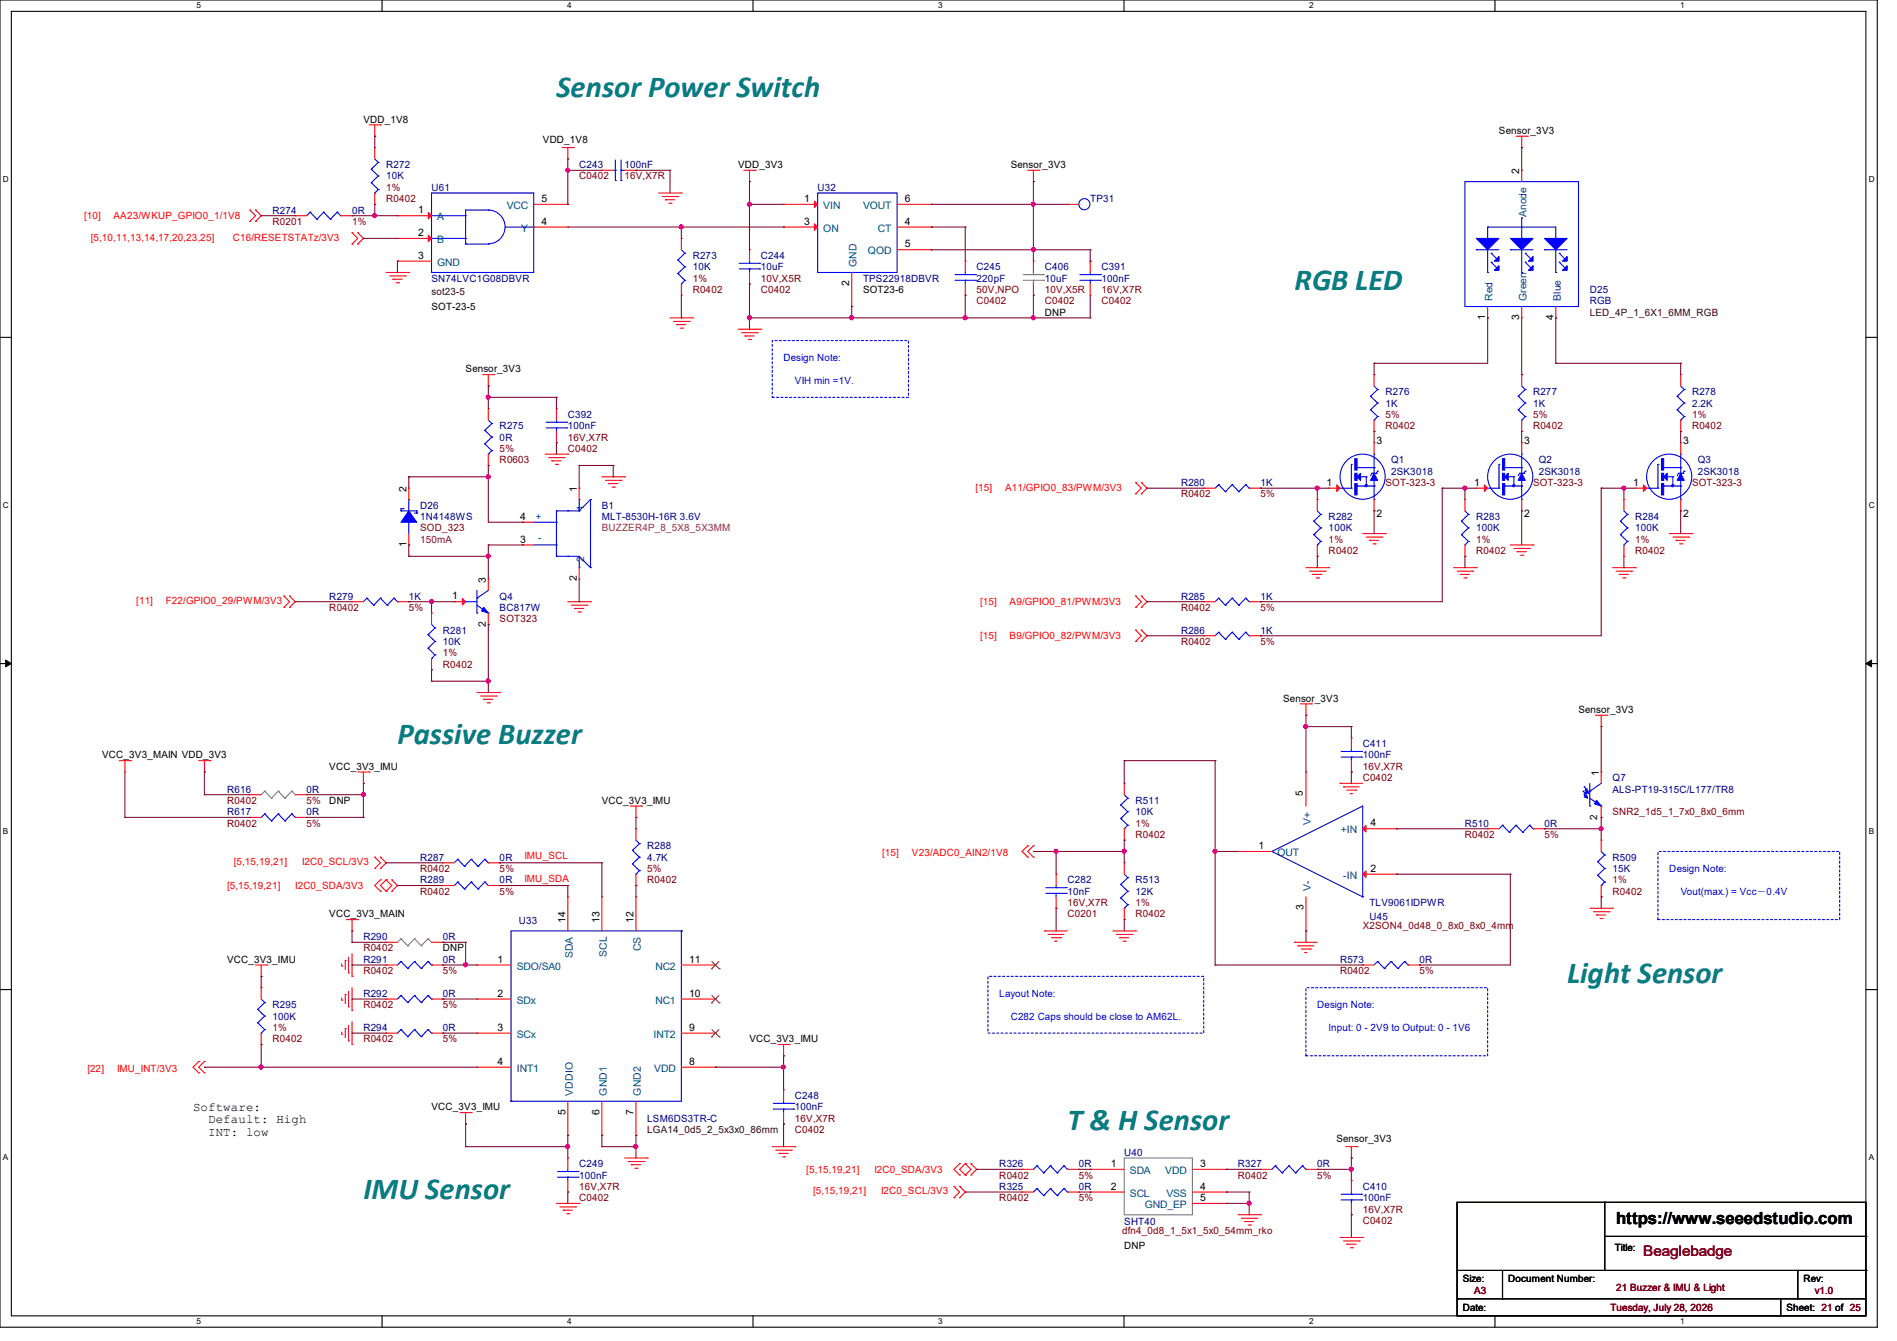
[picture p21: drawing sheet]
<svg xmlns="http://www.w3.org/2000/svg" width="297mm" height="210mm" viewBox="0 0 297 210" stroke-linecap="round" stroke-linejoin="round" font-family="sans-serif">
<defs><g id="words">
<g font-size="4.8" fill="#007f7f">
<text x="87.1" y="15.2">Sensor Power Switch</text>
<text x="202.7" y="45.5">RGB LED</text>
<text x="62.2" y="116.6">Passive Buzzer</text>
<text x="245.4" y="153.9">Light Sensor</text>
<text x="167.1" y="177">T &amp; H Sensor</text>
<text x="56.9" y="187.7">IMU Sensor</text>
</g>
<text font-size="2.6" x="253" y="191.8">https://www.seeedstudio.com</text>
<text font-size="2.3" fill="#7f0000" x="257.3" y="196.8">Beaglebadge</text>
<g font-size="1.9">
<text x="30.2" y="174">Software:</text>
<text x="32.6" y="175.9">Default: High</text>
<text x="32.6" y="177.9">INT: low</text>
</g>
<g font-size="1.6">
<text x="56.9" y="19.2">VDD_1V8</text>
<text x="85" y="22.4">VDD_1V8</text>
<text x="234.7" y="21">Sensor_3V3</text>
<text x="115.6" y="26.3">VDD_3V3</text>
<text x="158.2" y="26.3">Sensor_3V3</text>
<text x="237.9" y="27.2" transform="rotate(-90 237.9 27.2)">2</text>
<text x="65.4" y="33.4">1</text>
<text x="84.8" y="35.2">4</text>
<text x="84.8" y="31.6">5</text>
<text x="125.9" y="31.6">1</text>
<text x="125.9" y="35.2">3</text>
<text x="141.7" y="35.2">4</text>
<text x="141.7" y="31.6">6</text>
<text x="65.4" y="37">2</text>
<text x="65.4" y="40.5">3</text>
<text x="141.7" y="38.7">5</text>
<text x="133" y="44.8" transform="rotate(-90 133 44.8)">2</text>
<text x="135.1" y="45.9">SOT23-6</text>
<text x="67.6" y="48.6">SOT-23-5</text>
<text x="163.6" y="49.4">DNP</text>
<text x="232.5" y="50.1" transform="rotate(-90 232.5 50.1)">1</text>
<text x="237.9" y="50.1" transform="rotate(-90 237.9 50.1)">3</text>
<text x="243.2" y="50.1" transform="rotate(-90 243.2 50.1)">4</text>
<text x="72.9" y="58.3">Sensor_3V3</text>
<text x="215.5" y="69.5">3</text>
<text x="238.6" y="69.5">3</text>
<text x="263.5" y="69.5">3</text>
<text x="63.6" y="77" transform="rotate(-90 63.6 77)">2</text>
<text x="90.3" y="77" transform="rotate(-90 90.3 77)">1</text>
<text x="207.7" y="76.1">1</text>
<text x="230.8" y="76.1">1</text>
<text x="255.7" y="76.1">1</text>
<text x="81.4" y="81.4">4</text>
<text x="215.5" y="80.9">2</text>
<text x="238.6" y="80.9">2</text>
<text x="263.5" y="80.9">2</text>
<text x="63.6" y="85.7" transform="rotate(-90 63.6 85.7)">1</text>
<text x="81.4" y="85">3</text>
<text x="70.8" y="93.9">1</text>
<text x="76.1" y="91.2" transform="rotate(-90 76.1 91.2)">3</text>
<text x="90.3" y="91" transform="rotate(-90 90.3 91)">2</text>
<text x="76.1" y="98.1" transform="rotate(-90 76.1 98.1)">2</text>
<text x="200.9" y="109.9">Sensor_3V3</text>
<text x="247.1" y="111.7">Sensor_3V3</text>
<text x="16" y="118.8">VCC_3V3_MAIN VDD_3V3</text>
<text x="51.6" y="120.6">VCC_3V3_IMU</text>
<text x="51.6" y="125.9">DNP</text>
<text x="94.2" y="125.9">VCC_3V3_IMU</text>
<text x="204" y="124.6" transform="rotate(-90 204 124.6)">5</text>
<text x="250.3" y="121.5" transform="rotate(-90 250.3 121.5)">1</text>
<text x="214.6" y="129.4">4</text>
<text x="250.1" y="128.4" transform="rotate(-90 250.1 128.4)">2</text>
<text x="197" y="133">1</text>
<text x="214.6" y="136.5">2</text>
<text x="51.6" y="143.7">VCC_3V3_MAIN</text>
<text x="204.1" y="142.6" transform="rotate(-90 204.1 142.6)">3</text>
<text x="69.3" y="149">DNP</text>
<text x="88.5" y="144.6" transform="rotate(-90 88.5 144.6)">14</text>
<text x="93.9" y="144.6" transform="rotate(-90 93.9 144.6)">13</text>
<text x="99.2" y="144.6" transform="rotate(-90 99.2 144.6)">12</text>
<text x="35.6" y="150.8">VCC_3V3_IMU</text>
<text x="77.9" y="150.8">1</text>
<text x="107.9" y="150.8">11</text>
<text x="77.9" y="156.1">2</text>
<text x="77.9" y="161.4">3</text>
<text x="107.9" y="161.4">9</text>
<text x="107.9" y="156.1">10</text>
<text x="77.9" y="166.8">4</text>
<text x="107.9" y="166.8">8</text>
<text x="117.3" y="163.2">VCC_3V3_IMU</text>
<text x="67.6" y="173.9">VCC_3V3_IMU</text>
<text x="88.5" y="174.6" transform="rotate(-90 88.5 174.6)">5</text>
<text x="93.9" y="174.6" transform="rotate(-90 93.9 174.6)">6</text>
<text x="99.2" y="174.6" transform="rotate(-90 99.2 174.6)">7</text>
<text x="209.3" y="178.9">Sensor_3V3</text>
<text x="173.9" y="182.8">1</text>
<text x="187.9" y="182.8">3</text>
<text x="173.9" y="186.3">2</text>
<text x="187.9" y="186.3">4</text>
<text x="187.9" y="188.1">5</text>
<text x="176" y="195.6">DNP</text>
<text x="252.8" y="196">Title:</text>
<text x="229" y="200.7">Size:</text>
<text x="236.1" y="200.7">Document Number:</text>
<text x="282.4" y="200.7">Rev:</text>
<text x="229" y="205.4">Date:</text>
<text x="279.7" y="205.4">Sheet: 21 of 25</text>
</g>
<g font-size="1.6" fill="#00007f">
<text x="60.5" y="26.3">R272</text>
<text x="60.5" y="28.1">10K</text>
<text x="67.6" y="29.9">U61</text>
<text x="90.7" y="26.3">C243</text>
<text x="97.8" y="26.3">100nF</text>
<text x="128" y="29.9">U32</text>
<text x="42.7" y="33.4">R274</text>
<text x="55.1" y="33.4">0R</text>
<text x="170.7" y="31.7">TP31</text>
<text x="108.5" y="40.6">R273</text>
<text x="119.1" y="40.6">C244</text>
<text x="67.6" y="44.1">SN74LVC1G08DBVR</text>
<text x="108.5" y="42.3">10K</text>
<text x="119.1" y="42.3">10uF</text>
<text x="135.1" y="44.1">TPS22918DBVR</text>
<text x="152.9" y="42.3">C245</text>
<text x="152.9" y="44.1">220pF</text>
<text x="163.6" y="42.3">C406</text>
<text x="163.6" y="44.1">10uF</text>
<text x="172.5" y="42.3">C391</text>
<text x="172.5" y="44.1">100nF</text>
<text x="248.9" y="45.9">D25</text>
<text x="248.9" y="47.7">RGB</text>
<text x="88.9" y="65.4">C392</text>
<text x="216.9" y="61.9">R276</text>
<text x="216.9" y="63.7">1K</text>
<text x="240" y="61.9">R277</text>
<text x="240" y="63.7">1K</text>
<text x="264.9" y="61.9">R278</text>
<text x="264.9" y="63.7">2.2K</text>
<text x="78.2" y="67.2">R275</text>
<text x="78.2" y="69">0R</text>
<text x="88.9" y="67.2">100nF</text>
<text x="184.9" y="76.1">R280</text>
<text x="197.4" y="76.1">1K</text>
<text x="217.8" y="72.6">Q1</text>
<text x="217.8" y="74.3">2SK3018</text>
<text x="240.9" y="72.6">Q2</text>
<text x="240.9" y="74.3">2SK3018</text>
<text x="265.8" y="72.6">Q3</text>
<text x="265.8" y="74.3">2SK3018</text>
<text x="65.8" y="79.7">D26</text>
<text x="65.8" y="81.4">1N4148WS</text>
<text x="94.2" y="79.7">B1</text>
<text x="94.2" y="81.4">MLT-8530H-16R 3.6V</text>
<text x="208" y="81.4">R282</text>
<text x="208" y="83.2">100K</text>
<text x="231.1" y="81.4">R283</text>
<text x="231.1" y="83.2">100K</text>
<text x="256" y="81.4">R284</text>
<text x="256" y="83.2">100K</text>
<text x="51.6" y="93.9">R279</text>
<text x="64" y="93.9">1K</text>
<text x="78.2" y="93.9">Q4</text>
<text x="78.2" y="95.7">BC817W</text>
<text x="184.9" y="93.9">R285</text>
<text x="197.4" y="93.9">1K</text>
<text x="69.3" y="99.2">R281</text>
<text x="69.3" y="101">10K</text>
<text x="184.9" y="99.2">R286</text>
<text x="197.4" y="99.2">1K</text>
<text x="213.4" y="117">C411</text>
<text x="213.4" y="118.8">100nF</text>
<text x="35.6" y="124.1">R616</text>
<text x="48" y="124.1">0R</text>
<text x="177.8" y="125.9">R511</text>
<text x="252.5" y="122.3">Q7</text>
<text x="252.5" y="124.1">ALS-PT19-315C/L177/TR8</text>
<text x="35.6" y="127.7">R617</text>
<text x="48" y="127.7">0R</text>
<text x="177.8" y="127.7">10K</text>
<text x="229.4" y="129.5">R510</text>
<text x="241.8" y="129.5">0R</text>
<text x="65.8" y="134.8">R287</text>
<text x="78.2" y="134.8">0R</text>
<text x="101.3" y="133">R288</text>
<text x="101.3" y="134.8">4.7K</text>
<text x="252.5" y="134.8">R509</text>
<text x="252.5" y="136.6">15K</text>
<text x="65.8" y="138.3">R289</text>
<text x="78.2" y="138.3">0R</text>
<text x="167.1" y="138.3">C282</text>
<text x="167.1" y="140.1">10nF</text>
<text x="177.8" y="138.3">R513</text>
<text x="177.8" y="140.1">12K</text>
<text x="214.4" y="141.9">TLV9061IDPWR</text>
<text x="56.9" y="147.2">R290</text>
<text x="69.3" y="147.2">0R</text>
<text x="81.2" y="144.7">U33</text>
<text x="214.4" y="144">U45</text>
<text x="56.9" y="150.8">R291</text>
<text x="69.3" y="150.8">0R</text>
<text x="209.8" y="150.8">R573</text>
<text x="222.2" y="150.8">0R</text>
<text x="42.7" y="157.9">R295</text>
<text x="42.7" y="159.7">100K</text>
<text x="56.9" y="156.1">R292</text>
<text x="56.9" y="161.5">R294</text>
<text x="69.3" y="156.1">0R</text>
<text x="69.3" y="161.5">0R</text>
<text x="124.5" y="172.1">C248</text>
<text x="124.5" y="173.9">100nF</text>
<text x="101.3" y="175.7">LSM6DS3TR-C</text>
<text x="90.7" y="182.8">C249</text>
<text x="90.7" y="184.6">100nF</text>
<text x="156.5" y="182.8">R326</text>
<text x="168.9" y="182.8">0R</text>
<text x="176" y="181">U40</text>
<text x="193.8" y="182.8">R327</text>
<text x="206.2" y="182.8">0R</text>
<text x="156.5" y="186.3">R325</text>
<text x="168.9" y="186.3">0R</text>
<text x="176" y="191.8">SHT40</text>
<text x="213.4" y="186.3">C410</text>
<text x="213.4" y="188.1">100nF</text>
</g>
<g font-size="1.6" fill="#7f0000">
<text x="60.5" y="29.9">1%</text>
<text x="90.7" y="28.1">C0402</text>
<text x="97.8" y="28.1">16V,X7R</text>
<text x="42.7" y="35.2">R0201</text>
<text x="55.1" y="35.2">1%</text>
<text x="60.5" y="31.7">R0402</text>
<text x="108.5" y="44.1">1%</text>
<text x="108.5" y="45.9">R0402</text>
<text x="119.1" y="45.9">C0402</text>
<text x="119.1" y="44.1">10V,X5R</text>
<text x="152.9" y="47.7">C0402</text>
<text x="152.9" y="45.9">50V,NPO</text>
<text x="163.6" y="47.7">C0402</text>
<text x="163.6" y="45.9">10V,X5R</text>
<text x="172.5" y="47.7">C0402</text>
<text x="172.5" y="45.9">16V,X7R</text>
<text x="216.9" y="65.4">5%</text>
<text x="240" y="65.4">5%</text>
<text x="264.9" y="65.4">1%</text>
<text x="78.2" y="70.8">5%</text>
<text x="88.9" y="70.8">C0402</text>
<text x="88.9" y="69">16V,X7R</text>
<text x="216.9" y="67.2">R0402</text>
<text x="240" y="67.2">R0402</text>
<text x="264.9" y="67.2">R0402</text>
<text x="78.2" y="72.6">R0603</text>
<text x="184.9" y="77.9">R0402</text>
<text x="197.4" y="77.9">5%</text>
<text x="216.9" y="76.1">SOT-323-3</text>
<text x="240" y="76.1">SOT-323-3</text>
<text x="264.9" y="76.1">SOT-323-3</text>
<text x="65.8" y="83.2">SOD_323</text>
<text x="208" y="85">1%</text>
<text x="208" y="86.8">R0402</text>
<text x="231.1" y="85">1%</text>
<text x="231.1" y="86.8">R0402</text>
<text x="256" y="85">1%</text>
<text x="256" y="86.8">R0402</text>
<text x="51.6" y="95.7">R0402</text>
<text x="64" y="95.7">5%</text>
<text x="184.9" y="95.7">R0402</text>
<text x="197.4" y="95.7">5%</text>
<text x="78.2" y="97.4">SOT323</text>
<text x="184.9" y="101">R0402</text>
<text x="197.4" y="101">5%</text>
<text x="69.3" y="102.8">1%</text>
<text x="69.3" y="104.6">R0402</text>
<text x="35.6" y="125.9">R0402</text>
<text x="48" y="125.9">5%</text>
<text x="213.4" y="122.3">C0402</text>
<text x="213.4" y="120.6">16V,X7R</text>
<text x="35.6" y="129.5">R0402</text>
<text x="48" y="129.5">5%</text>
<text x="177.8" y="129.5">1%</text>
<text x="177.8" y="131.2">R0402</text>
<text x="229.4" y="131.2">R0402</text>
<text x="241.8" y="131.2">5%</text>
<text x="252.5" y="127.7">SNR2_1d5_1_7x0_8x0_6mm</text>
<text x="65.8" y="136.6">R0402</text>
<text x="78.2" y="136.6">5%</text>
<text x="101.3" y="136.6">5%</text>
<text x="65.8" y="140.1">R0402</text>
<text x="78.2" y="140.1">5%</text>
<text x="101.3" y="138.3">R0402</text>
<text x="167.1" y="143.7">C0201</text>
<text x="167.1" y="141.9">16V,X7R</text>
<text x="177.8" y="141.9">1%</text>
<text x="177.8" y="143.7">R0402</text>
<text x="252.5" y="138.3">1%</text>
<text x="252.5" y="140.1">R0402</text>
<text x="56.9" y="149">R0402</text>
<text x="213.4" y="145.5">X2SON4_0d48_0_8x0_8x0_4mm</text>
<text x="56.9" y="152.6">R0402</text>
<text x="69.3" y="152.6">5%</text>
<text x="209.8" y="152.6">R0402</text>
<text x="222.2" y="152.6">5%</text>
<text x="42.7" y="161.5">1%</text>
<text x="56.9" y="157.9">R0402</text>
<text x="69.3" y="157.9">5%</text>
<text x="42.7" y="163.2">R0402</text>
<text x="56.9" y="163.2">R0402</text>
<text x="69.3" y="163.2">5%</text>
<text x="124.5" y="177.5">C0402</text>
<text x="124.5" y="175.7">16V,X7R</text>
<text x="156.5" y="184.6">R0402</text>
<text x="168.9" y="184.6">5%</text>
<text x="193.8" y="184.6">R0402</text>
<text x="206.2" y="184.6">5%</text>
<text x="90.7" y="188.1">C0402</text>
<text x="90.7" y="186.3">16V,X7R</text>
<text x="156.5" y="188.1">R0402</text>
<text x="168.9" y="188.1">5%</text>
<text x="213.4" y="191.7">C0402</text>
<text x="213.4" y="189.9">16V,X7R</text>
<text x="175.7" y="193.3">dfn4_0d8_1_5x1_5x0_54mm_rko</text>
<text x="230.8" y="202.7">A3</text>
<text x="253" y="202.2">21 Buzzer &amp; IMU &amp; Light</text>
<text x="284.1" y="202.7">v1.0</text>
<text x="252.1" y="205.4">Tuesday, July 28, 2026</text>
</g>
<g font-size="1.6" fill="#f00">
<text x="13.2" y="34.3">[10]</text>
<text x="17.8" y="34.3">AA23/WKUP_GPIO0_1/1V8</text>
<text x="14.2" y="37.7">[5,10,11,13,14,17,20,23,25]</text>
<text x="36.4" y="37.7">C16/RESETSTATz/3V3</text>
<text x="152.7" y="76.8">[15]</text>
<text x="157.4" y="76.8">A11/GPIO0_83/PWM/3V3</text>
<text x="21.3" y="94.6">[11]</text>
<text x="26" y="94.6">F22/GPIO0_29/PWM/3V3</text>
<text x="153.5" y="94.8">[15]</text>
<text x="158.1" y="94.8">A9/GPIO0_81/PWM/3V3</text>
<text x="153.5" y="100.1">[15]</text>
<text x="158.1" y="100.1">B9/GPIO0_82/PWM/3V3</text>
<text x="36.6" y="135.5">[5,15,19,21]</text>
<text x="47.3" y="135.5">I2C0_SCL/3V3</text>
<text x="82.1" y="134.6">IMU_SCL</text>
<text x="138.1" y="134.1">[15]</text>
<text x="142.8" y="134.1">V23/ADC0_AIN2/1V8</text>
<text x="35.6" y="139.2">[5,15,19,21]</text>
<text x="46.2" y="139.2">I2C0_SDA/3V3</text>
<text x="82.1" y="138.1">IMU_SDA</text>
<text x="13.7" y="167.8">[22]</text>
<text x="18.3" y="167.8">IMU_INT/3V3</text>
<text x="126.2" y="183.7">[5,15,19,21]</text>
<text x="136.9" y="183.7">I2C0_SDA/3V3</text>
<text x="127.3" y="187.1">[5,15,19,21]</text>
<text x="138" y="187.1">I2C0_SCL/3V3</text>
</g>
<g font-size="1.6" fill="#003f7f">
<text x="68.5" y="34.5">A</text>
<text x="79.3" y="32.7">VCC</text>
<text x="128.9" y="32.7">VIN</text>
<text x="135.1" y="32.7">VOUT</text>
<text x="239" y="34" transform="rotate(-90 239 34)">Anode</text>
<text x="68.5" y="38.1">B</text>
<text x="68.5" y="41.6">GND</text>
<text x="81.6" y="36.3">Y</text>
<text x="128.9" y="36.3">ON</text>
<text x="134.1" y="41.8" transform="rotate(-90 134.1 41.8)">GND</text>
<text x="135.9" y="39.8">QOD</text>
<text x="137.5" y="36.3">CT</text>
<text x="233.7" y="47.1" transform="rotate(-90 233.7 47.1)">Red</text>
<text x="239" y="47.1" transform="rotate(-90 239 47.1)">Green</text>
<text x="244.4" y="47.1" transform="rotate(-90 244.4 47.1)">Blue</text>
<text x="83.9" y="81.4">+</text>
<text x="91.4" y="80" transform="rotate(-90 91.4 80)">1</text>
<text x="84.3" y="84.7">-</text>
<text x="91.4" y="88" transform="rotate(-90 91.4 88)">2</text>
<text x="205.2" y="129.2" transform="rotate(-90 205.2 129.2)">V+</text>
<text x="209.9" y="130.5">+IN</text>
<text x="200" y="134.1">OUT</text>
<text x="210.3" y="137.6">-IN</text>
<text x="205.2" y="139.6" transform="rotate(-90 205.2 139.6)">V-</text>
<text x="95" y="149.9" transform="rotate(-90 95 149.9)">SCL</text>
<text x="100.3" y="149" transform="rotate(-90 100.3 149)">CS</text>
<text x="80.9" y="151.9">SDO/SA0</text>
<text x="89.7" y="150.1" transform="rotate(-90 89.7 150.1)">SDA</text>
<text x="102.6" y="151.9">NC2</text>
<text x="80.9" y="157.2">SDx</text>
<text x="102.6" y="157.2">NC1</text>
<text x="80.9" y="162.5">SCx</text>
<text x="80.9" y="167.9">INT1</text>
<text x="102.3" y="162.5">INT2</text>
<text x="102.4" y="167.9">VDD</text>
<text x="89.7" y="171.6" transform="rotate(-90 89.7 171.6)">VDDIO</text>
<text x="95" y="171.6" transform="rotate(-90 95 171.6)">GND1</text>
<text x="100.3" y="171.6" transform="rotate(-90 100.3 171.6)">GND2</text>
<text x="176.9" y="183.9">SDA</text>
<text x="182.5" y="183.9">VDD</text>
<text x="176.9" y="187.4">SCL</text>
<text x="179.2" y="189.2">GND_EP</text>
<text x="182.6" y="187.4">VSS</text>
</g>
<g font-size="1.6" fill="#3f0000">
<text x="67.6" y="46.2">sot23-5</text>
<text x="248.9" y="49.4">LED_4P_1_6X1_6MM_RGB</text>
<text x="101.3" y="177.5">LGA14_0d5_2_5x3x0_86mm</text>
</g>
<g font-size="1.6" fill="#00f">
<text x="122.7" y="56.6">Design Note:</text>
<text x="124.5" y="60.1">VIH min =1V.</text>
<text x="261.4" y="136.6">Design Note:</text>
<text x="263.1" y="140.1">Vout(max.) = Vcc－0.4V</text>
<text x="156.5" y="156.1">Layout Note:</text>
<text x="158.2" y="159.7">C282 Caps should be close to AM62L.</text>
<text x="206.2" y="157.9">Design Note:</text>
<text x="208" y="161.5">Input: 0 - 2V9 to Output: 0 - 1V6</text>
</g>
<text font-size="1.6" fill="#7f3f3f" x="94.2" y="83.2">BUZZER4P_8_5X8_5X3MM</text>
<text font-size="1.6" fill="#7f003f" x="65.8" y="85">150mA</text>
<g font-size="1.3">
<text x="30.8" y="1.3">5</text>
<text x="88.8" y="1.3">4</text>
<text x="146.9" y="1.3">3</text>
<text x="205" y="1.3">2</text>
<text x="263.1" y="1.3">1</text>
<text x=".5" y="28.4">D</text>
<text x="292.6" y="28.4">D</text>
<text x=".5" y="79.5">C</text>
<text x="292.6" y="79.5">C</text>
<text x=".5" y="130.6">B</text>
<text x="292.6" y="130.6">B</text>
<text x=".5" y="181.7">A</text>
<text x="292.6" y="181.7">A</text>
<text x="30.8" y="207.4">5</text>
<text x="88.8" y="207.4">4</text>
<text x="146.9" y="207.4">3</text>
<text x="205" y="207.4">2</text>
<text x="263.1" y="207.4">1</text>
</g>
</g></defs>
<path d="M0 0h293.9v207.9h-293.9zM1.8 1.8h290.3v204.3h-290.3z" fill="none" stroke="#000" stroke-width=".17"/>
<g fill="#fff">
<path d="M30.8 .2h.7v1.4h-.7z"/>
<path d="M30.8 206.2h.7v1.4h-.7z"/>
</g>
<path d="M59.8 0v1.8M59.8 206.1v1.8" fill="none" stroke="#000" stroke-width=".17"/>
<g fill="#fff">
<path d="M88.8 .2h.7v1.4h-.7z"/>
<path d="M88.8 206.2h.7v1.4h-.7z"/>
</g>
<path d="M117.9 0v1.8M117.9 206.1v1.8" fill="none" stroke="#000" stroke-width=".17"/>
<g fill="#fff">
<path d="M146.9 .2h.7v1.4h-.7z"/>
<path d="M146.9 206.2h.7v1.4h-.7z"/>
</g>
<path d="M176 0v1.8M176 206.1v1.8" fill="none" stroke="#000" stroke-width=".17"/>
<g fill="#fff">
<path d="M205 .2h.7v1.4h-.7z"/>
<path d="M205 206.2h.7v1.4h-.7z"/>
</g>
<path d="M234.1 0v1.8M234.1 206.1v1.8" fill="none" stroke="#000" stroke-width=".17"/>
<g fill="#fff">
<path d="M263.1 .2h.6v1.4h-.6z"/>
<path d="M263.1 206.2h.6v1.4h-.6z"/>
<path d="M.5 27.3h.9v1.4h-.9z"/>
<path d="M292.6 27.3h.9v1.4h-.9z"/>
<path d="M.5 78.4h.9v1.4h-.9z"/>
<path d="M292.6 78.4h.9v1.4h-.9z"/>
</g>
<path d="M0 52.8h1.8M292.1 52.8h1.8" fill="none" stroke="#000" stroke-width=".17"/>
<g fill="#fff">
<path d="M.5 129.5h.8v1.4h-.8z"/>
<path d="M292.6 129.5h.8v1.4h-.8z"/>
</g>
<path d="M0 103.9h1.8M292.1 103.9h1.8" fill="none" stroke="#000" stroke-width=".17"/>
<path d="M.9 103.4l.9 .5-.9 .5zM292.1 103.9l.9-.5v1z" fill="#000" stroke="#000" stroke-width=".16"/>
<g fill="#fff">
<path d="M.5 180.5h.8v1.4h-.8z"/>
<path d="M292.6 180.5h.8v1.4h-.8z"/>
</g>
<g fill="none" stroke="#000" stroke-width=".17">
<path d="M0 155h1.8M292.1 155h1.8M228.1 188.3h64v17.8h-64zM228.1 199h64M235.2 199v4.4M251.2 188.3h.1M251.2 188.3v10.7M251.2 193.6h40.9M281.5 199v4.4M292.1 199h.1M292.1 193.6h.1M228.1 203.4h.1"/>
<path d="M228.1 203.4h64M235.2 203.4h.1M278.8 206.1h.1M278.8 203.4v2.7M281.5 203.4h.1"/>
</g>
<path d="M120.9 53.3h21.3v8.9h-21.3zM259.6 133.4h28.4v10.6h-28.4zM154.7 152.9h33.8v8.9h-33.8zM204.5 154.7h28.4v10.7h-28.4z" fill="none" stroke="#00f" stroke-width=".17" stroke-dasharray=".3 .3"/>
<g fill="none" stroke="#f00" stroke-width=".17">
<path d="M57.8 19.6h1.8M58.7 19.6v1.7M59.6 19.6h.1M39.1 34.7h.1M39.1 32.9h.1M39.1 32.9l.9 .9-.9 .9M40 32.9h.1M40 34.7h.1M40 32.9l.9 .9-.9 .9M46.2 33.8h.1M46.2 33.8h1.8M53.3 33.8h1.8"/>
<path d="M55.1 36.4h.1M55.1 38.2h.1M55.1 33.8h.1M55.1 36.4l.9 .9-.9 .9M56 38.2h.1M56 36.4h.1M56 36.4l.9 .9-.9 .9M58.7 21.3h.1M58.7 23.1h.1M58.7 32h.1M58.7 23.1v1.8M58.7 30.2v1.8"/>
<path d="M62.2 33.8h.1M62.2 37.3h.1M62.2 33.8h5.4M62.2 37.3h5.4M83.6 32h5.3M83.6 35.6h5.3M88 23.1h1.8M88.9 24.9h.1M88.9 35.6h.1M88.9 32h.1M88.9 23.1v1.8M89.8 23.1h.1"/>
<path d="M94.2 26.7h.1M94.2 26.7h1.8M97.8 26.7h1.8M99.6 26.7h.1M103.1 30.2h3.6M103.7 30.8h2.4M104.2 31.3h.1M104.2 31.3h1.4M104.7 31.8h.4M105.1 31.8h.1M106.1 30.8h.1M106.7 30.2h.1"/>
<path d="M106.7 37.3h.1M106.7 37.3v1.8M116.5 26.7h1.7M117.3 28.4h.1M117.3 39.1h.1M117.3 26.7v1.7M117.3 39.1v1.8M118.2 26.7h.1M122.7 32h.1M122.7 35.6h.1M122.7 32h5.3M122.7 35.6h5.3"/>
<path d="M140.5 32h5.3M140.5 35.6h5.3M140.5 39.1h5.3M145.8 35.6h.1M145.8 39.1h.1M145.8 32h.1M160.9 26.7h1.8M161.8 28.4h.1M161.8 26.7v1.7M162.7 26.7h.1M167.1 32h.1M167.1 32h1.8"/>
<path d="M237.4 21.3h1.7M238.3 23.1h.1M238.3 26.7h.1M238.3 21.3v1.8M238.3 26.7v1.7M239.1 21.3h.1M60.5 42.7h3.5M61 43.2h2.5M61.5 43.7h.1M61.5 43.7h1.4M62.1 44.3h.3M62.2 40.9h.1"/>
<path d="M62.2 40.9h5.4M62.4 44.3h.1M63.5 43.2h.1M64 42.7h.1M75.6 58.7h1.7M76.5 58.7v1.8M77.3 58.7h.1M104.9 49.8h3.6M105.5 50.3h2.4M106 50.8h.1M106 50.8h1.4M106.5 51.4h.3"/>
<path d="M106.7 46.2h.1M106.7 44.4v1.8M106.8 51.4h.1M107.9 50.3h.1M108.5 49.8h.1M115.6 51.6h3.5M116.1 52.1h2.5M116.6 52.6h.1M116.6 52.6h1.5M117.2 53.2h.3M117.3 44.4h.1M117.3 42.7v1.7"/>
<path d="M117.5 53.2h.1M118.6 52.1h.1M119.1 51.6h.1M133.4 48h.1M133.4 42.7v5.3M151.1 40.9h.1M151.1 46.2h.1M151.1 40.9v1.8M151.1 44.4v1.8M161.8 40.9h.1M161.8 46.2h.1M161.8 40.9v1.8"/>
<path d="M161.8 44.4v1.8M170.7 40.9h.1M170.7 46.2h.1M170.7 40.9v1.8M170.7 44.4v1.8M215.1 58.7h.1M215.1 58.7v1.8M232.9 49.8h.1M232.9 48v1.8M238.3 58.7h.1M238.3 49.8h.1M238.3 48v1.8"/>
<path d="M238.3 58.7v1.8M243.6 49.8h.1M243.6 48v1.8M263.1 58.7h.1M263.1 58.7v1.8M64 76.5h.1M64 76.5v1.7M76.5 60.5h.1M76.5 64h.1M76.5 72.9h.1M76.5 64v1.8M76.5 71.1v1.8"/>
<path d="M85.3 71.1h3.6M85.9 71.7h2.4M86.4 72.2h.1M86.4 72.2h1.4M87 72.7h.3M87.1 64h.1M87.1 69.3h.1M87.1 64v1.8M87.1 67.6v1.7M87.3 72.7h.1M88.3 71.7h.1M88.9 71.1h.1"/>
<path d="M90.7 76.5h.1M90.7 76.5v1.7M94.2 74.7h3.6M94.8 75.2h2.4M95.3 75.7h.1M95.3 75.7h1.4M95.8 76.3h.4M96.2 76.3h.1M97.2 75.2h.1M97.8 74.7h.1M177.8 75.6h.1M177.8 77.3h.1"/>
<path d="M177.8 75.6l.9 .9-.9 .8M178.7 77.3h.1M178.7 75.6h.1M178.7 75.6l.9 .9-.9 .8M188.5 76.5h.1M188.5 76.5h1.7M195.6 76.5h1.8M197.4 76.5h.1M206.2 78.2h.1M206.2 78.2v1.8M208 76.5h.1M208 76.5h1.8"/>
<path d="M215.1 67.6h.1M215.1 69.3h.1M215.1 65.8v1.8M215.1 69.3v1.8M215.1 78.2v1.8M229.4 78.2h.1M229.4 78.2v1.8M231.1 76.5h.1M231.1 76.5h1.8M238.3 67.6h.1M238.3 69.3h.1M238.3 65.8v1.8"/>
<path d="M238.3 69.3v1.8M238.3 78.2v1.8M254.3 78.2h.1M254.3 78.2v1.8M256 76.5h.1M256 76.5h1.8M263.1 69.3h.1M263.1 67.6h.1M263.1 65.8v1.8M263.1 69.3v1.8M263.1 78.2v1.8M44.5 93.3h.1"/>
<path d="M44.5 95.1h.1M44.5 93.3l.8 .9-.8 .9M45.3 95.1h.1M45.3 93.3h.1M45.3 93.3l.9 .9-.9 .9M55.1 94.2h.1M55.1 94.2h1.8M62.2 94.2h1.8M64 94.2h.1M64 85.3h.1M64 83.6v1.7M67.6 96h.1"/>
<path d="M67.6 96v1.8M71.1 94.2h.1M71.1 94.2h1.8M76.5 97.8h.1M76.5 90.7h.1M76.5 90.7v1.8M76.5 96v1.8M81.8 81.8h.1M81.8 85.3h.1M81.8 85.3h1.8M81.8 81.8h1.8M88.9 94.2h3.6"/>
<path d="M89.5 94.8h2.4M90 95.3h.1M90 95.3h1.4M90.5 95.8h.3M90.7 90.7h.1M90.7 88.9v1.8M90.8 95.8h.1M91.9 94.8h.1M92.5 94.2h.1M177.8 95.1h.1M177.8 93.3h.1M177.8 98.7h.1"/>
<path d="M177.8 93.3l.9 .9-.9 .9M177.8 98.7l.9 .9-.9 .9M178.7 93.3h.1M178.7 95.1h.1M178.7 98.7h.1M178.7 93.3l.9 .9-.9 .9M178.7 98.7l.9 .9-.9 .9M188.5 94.2h.1M188.5 99.6h.1M188.5 94.2h1.7M188.5 99.6h1.7M195.6 94.2h1.8"/>
<path d="M195.6 99.6h1.8M197.4 94.2h.1M197.4 99.6h.1M204.5 88.9h3.5M205 89.5h2.5M205.5 90h.1M205.5 90h1.5M206.1 90.5h.3M206.2 87.1h.1M206.2 85.3v1.8M206.4 90.5h.1M207.5 89.5h.1"/>
<path d="M208 88.9h.1M213.4 83.6h3.5M213.9 84.1h2.5M214.4 84.6h.1M214.4 84.6h1.5M215 85.2h.3M215.1 80h.1M215.3 85.2h.1M216.4 84.1h.1M216.9 83.6h.1M227.6 88.9h3.5M228.1 89.5h2.5"/>
<path d="M228.6 90h.1M228.6 90h1.5M229.2 90.5h.3M229.4 87.1h.1M229.4 85.3v1.8M229.5 90.5h.1M230.6 89.5h.1M231.1 88.9h.1M236.5 85.3h3.5M237 85.9h2.5M237.5 86.4h.1M237.5 86.4h1.5"/>
<path d="M238.1 87h.3M238.3 80h.1M238.4 87h.1M239.5 85.9h.1M240 85.3h.1M252.5 88.9h3.5M253 89.5h2.5M253.5 90h.1M253.5 90h1.5M254.1 90.5h.3M254.3 87.1h.1M254.3 85.3v1.8"/>
<path d="M254.4 90.5h.1M255.5 89.5h.1M256 88.9h.1M261.4 83.6h3.5M261.9 84.1h2.5M262.4 84.6h.1M262.4 84.6h1.5M263 85.2h.3M263.1 80h.1M263.3 85.2h.1M264.4 84.1h.1M264.9 83.6h.1"/>
<path d="M18.7 119.1h1.7M19.6 119.1v1.8M20.4 119.1h.1M31.1 119.1h1.8M32 119.1v1.8M32.9 119.1h.1M67.6 104.9h.1M67.6 103.1v1.8M74.7 108.5h3.5M75.2 109h2.5M75.7 109.5h.1M75.7 109.5h1.5"/>
<path d="M76.3 110.1h.3M76.6 110.1h.1M77.7 109h.1M78.2 108.5h.1M177.8 100.5h.1M178.7 100.5h.1M203.6 110.2h1.8M204.5 112h.1M204.5 110.2v1.8M205.4 110.2h.1M211.6 115.6h.1M211.6 115.6v1.7"/>
<path d="M211.6 119.1v1.8M249.8 112h1.8M250.7 113.8h.1M250.7 112v1.8M251.6 112h.1M19.6 120.9h.1M32 120.9h.1M39.1 124.5h.1M39.1 128h.1M39.1 124.5h1.8M39.1 128h1.8M46.2 124.5h1.8"/>
<path d="M46.2 128h1.8M48 124.5h.1M48 128h.1M56 120.9h1.8M56.9 122.7h.1M56.9 120.9v1.8M57.8 120.9h.1M58.7 134.2h.1M58.7 136h.1M58.7 134.2l.9 .9-.9 .9M59.6 137.8h.1M59.6 139.6h.1"/>
<path d="M59.6 136h.1M59.6 134.2h.1M59.6 137.8l-.9 .9 .9 .9M59.6 134.2l.9 .9-.9 .9M60.5 139.6h.1M60.5 137.8h.1M60.5 137.8l-.9 .9 .9 .9M60.5 137.8l.8 .9-.8 .9M61.3 137.8h.1M61.3 139.6h.1M61.3 137.8l.9 .9-.9 .9M69.3 135.1h.1"/>
<path d="M69.3 138.7h.1M69.3 135.1h1.8M69.3 138.7h1.8M76.5 135.1h1.7M76.5 138.7h1.7M78.2 135.1h.1M78.2 138.7h.1M98.7 126.2h1.8M99.6 128h.1M99.6 129.8h.1M99.6 138.7h.1M99.6 126.2v1.8"/>
<path d="M99.6 129.8v1.8M99.6 136.9v1.8M100.5 126.2h.1M160.9 132.5h.1M160.9 134.2h.1M160.9 132.5l-.9 .9 .9 .8M161.8 132.5h.1M161.8 134.2h.1M161.8 132.5l-.9 .9 .9 .8M165.4 136.9h.1M165.4 136.9v1.8M176 122.7h.1"/>
<path d="M176 131.6h.1M176 135.1h.1M176 122.7v1.8M176 129.8v1.8M176 135.1v1.8M193.8 133.4h.1M193.8 133.4h5.3M204.5 120.9h.1M204.5 120.9v5.3M209.8 122.7h.1M209.8 122.7h3.6M210.4 123.2h.1"/>
<path d="M210.4 123.2h2.4M210.9 123.7h1.4M211.4 124.3h.1M211.4 124.3h.4M211.6 120.9h.1M212.3 123.7h.1M213.4 129.8h5.3M213.4 136.9h5.3M218.7 129.8h.1M218.7 136.9h.1M232.9 129.8h.1M232.9 129.8h1.8"/>
<path d="M240 129.8h1.8M241.8 129.8h.1M250.7 131.6h.1M250.7 120.9h.1M250.7 128h.1M250.7 120.9v1.8M250.7 126.2v1.8M250.7 131.6v1.8M250.7 138.7v1.8M40 151.1h1.8M40.9 152.9h.1M40.9 154.7h.1"/>
<path d="M40.9 151.1v1.8M40.9 154.7v1.8M41.8 151.1h.1M53.5 156.6h.1M53.5 151.3h.1M53.5 151v.3M53.5 156.3v.3M54.1 155.7h.1M54.1 150.4h.1M54.1 150.4v1.4M54.1 155.7v1.5M54.2 144h1.8"/>
<path d="M54.6 157.7h.1M54.6 152.4h.1M54.6 149.9v2.5M54.6 155.2v2.5M55.1 158.2h.1M55.1 152.9h.1M55.1 145.8h.1M55.1 144v1.8M55.1 149.4v3.5M55.1 154.7v3.5M56 144h.1M60.5 156.5h.1"/>
<path d="M60.5 147.6h.1M60.5 151.1h.1M60.5 147.6h1.7M60.5 151.1h1.7M60.5 156.5h1.7M67.6 147.6h1.7M67.6 151.1h1.7M67.6 156.5h1.7M69.3 156.5h.1M69.3 147.6h.1M69.3 151.1h.1M74.7 151.1h.1"/>
<path d="M74.7 156.5h.1M74.7 151.1h5.3M74.7 156.5h5.3M88.9 140.5h.1M88.9 140.5v5.3M94.2 140.5h.1M94.2 140.5v5.3M99.6 140.5h.1M99.6 140.5v5.3M106.7 151.1h5.3M106.7 156.5h5.3M112 156.5h.1"/>
<path d="M112 151.1h.1M163.6 145.8h.1M163.6 145.8h3.5M164.1 146.3h.1M164.1 146.3h2.5M164.6 146.9h1.5M165.2 147.4h.1M165.2 147.4h.3M165.4 142.2h.1M165.4 140.5v1.7M166.1 146.9h.1M174.2 145.8h3.6"/>
<path d="M174.8 146.3h2.4M175.3 146.9h.1M175.3 146.9h1.4M175.9 147.4h.3M176 144h.1M176 142.2v1.8M176.2 147.4h.1M177.2 146.3h.1M177.8 145.8h.1M202.7 147.6h.1M202.7 147.6h3.5M203.2 148.1h.1"/>
<path d="M203.2 148.1h2.5M203.8 148.6h1.4M204.3 149.2h.1M204.3 149.2h.3M204.5 145.8h.1M204.5 140.5v5.3M205.2 148.6h.1M213.4 151.1h.1M213.4 151.1h1.7M220.5 151.1h1.8M222.3 151.1h.1M248.9 142.2h3.6"/>
<path d="M249.5 142.8h2.4M250 143.3h.1M250 143.3h1.4M250.5 143.8h.4M250.7 140.5h.1M250.9 143.8h.1M251.9 142.8h.1M252.5 142.2h.1M31.1 166.2h.1M31.1 168h.1M31.1 166.2l-.9 .9 .9 .9M32 166.2h.1"/>
<path d="M32 168h.1M32 166.2l-.9 .9 .9 .9M40.9 163.6h.1M40.9 161.8v1.8M53.5 162h.1M53.5 161.6v.4M54.1 161.1h.1M54.1 161.1v1.4M54.6 163h.1M54.6 160.6v2.4M55.1 163.6h.1M55.1 160v3.6"/>
<path d="M60.5 161.8h.1M60.5 161.8h1.7M67.6 161.8h1.7M69.3 161.8h.1M72 174.2h1.8M72.9 176h.1M72.9 174.2v1.8M73.8 174.2h.1M74.7 161.8h.1M74.7 167.1h.1M74.7 161.8h5.3M74.7 167.1h5.3"/>
<path d="M88.9 177.8h.1M88.9 172.5v5.3M94.2 177.8h.1M94.2 172.5v5.3M99.6 177.8h.1M99.6 172.5v5.3M106.7 161.8h5.3M106.7 167.1h5.3M112 167.1h.1M112 161.8h.1M120.9 179.6h3.6M121.8 163.6h1.8"/>
<path d="M122.7 165.4h.1M122.7 170.7h.1M122.7 176h.1M122.7 163.6v1.8M122.7 170.7v1.8M122.7 174.2v1.8M123.6 163.6h.1M124.5 179.6h.1M210.7 179.6h1.8M211.6 179.6v1.8M212.5 179.6h.1M87.1 188.5h3.6"/>
<path d="M87.7 189h2.4M88.2 189.5h.1M88.2 189.5h1.4M88.7 190.1h.4M88.9 181.4h.1M88.9 186.7h.1M88.9 181.4v1.7M88.9 184.9v1.8M89.1 190.1h.1M90.1 189h.1M90.7 188.5h.1M97.8 181.4h3.5"/>
<path d="M98.3 181.9h2.5M98.8 182.4h.1M98.8 182.4h1.5M99.4 183h.3M99.7 183h.1M100.8 181.9h.1M101.3 181.4h.1M121.5 180.1h2.4M122 180.6h.1M122 180.6h1.4M122.5 181.2h.4M122.9 181.2h.1"/>
<path d="M123.9 180.1h.1M149.4 185.8h.1M149.4 187.6h.1M149.4 185.8l.8 .9-.8 .9M150.2 187.6h.1M150.2 185.8h.1M150.2 182.2h.1M150.2 184h.1M150.2 185.8l.9 .9-.9 .9M150.2 182.2l-.8 .9 .8 .9M151.1 184h.1M151.1 182.2h.1"/>
<path d="M151.1 182.2l-.9 .9 .9 .9M151.1 182.2l.9 .9-.9 .9M152 182.2h.1M152 184h.1M152 182.2l.9 .9-.9 .9M160 186.7h.1M160 183.1h.1M160 183.1h1.8M160 186.7h1.8M167.1 183.1h1.8M167.1 186.7h1.8M168.9 186.7h.1"/>
<path d="M168.9 183.1h.1M170.7 183.1h.1M170.7 186.7h.1M170.7 183.1h5.3M170.7 186.7h5.3M186.7 188.5h5.3M186.7 183.1h5.3M186.7 186.7h5.3M192 183.1h.1M192 186.7h.1M192 188.5h.1M193.8 190.2h3.6"/>
<path d="M194.4 190.8h2.4M194.9 191.3h.1M194.9 191.3h1.4M195.4 191.9h.3M195.7 191.9h.1M196.8 190.8h.1M197.4 190.2h.1M197.4 183.1h.1M197.4 183.1h1.7M204.5 183.1h1.7M206.2 183.1h.1M209.8 193.8h3.6"/>
<path d="M210.4 194.4h2.4M210.9 194.9h.1M210.9 194.9h1.4M211.4 195.4h.4M211.6 181.4h.1M211.6 184.9h.1M211.6 190.2h.1M211.6 184.9v1.8M211.6 188.5v1.7M211.8 195.4h.1M212.8 194.4h.1M213.4 193.8h.1"/>
</g>
<g fill="none" stroke="#00f" stroke-width=".17">
<path d="M48.6 33.2h.1M48.6 33.2l-.6 .6M48.6 33.2l1 1.1M49.6 34.3h.1M50.7 33.2h.1M50.7 33.2l-1.1 1.1M50.7 33.2l1 1.1M51.7 34.3h.1M52.8 33.2h.1M52.8 33.2l-1.1 1.1M52.8 33.2l.5 .6M53.3 33.8h.1"/>
<path d="M58.1 26.5h.1M58.1 28.6h.1M58.1 26.5l1.1 1.1M58.1 28.6l1.1 1.1M58.7 30.2h.1M58.7 24.9l.5 .5M59.2 25.4h.1M59.2 27.6h.1M59.2 29.7h.1M59.2 25.4l-1.1 1.1M59.2 27.6l-1.1 1M59.2 29.7l-.5 .5"/>
<path d="M67.6 30.2h16v12.5h-16zM67.6 33.8h5.3M67.6 37.3h5.3M69.3 37.3h.1M72.9 38.2h.1M72.9 33.8h.1M72.9 37.3h.1M72.9 38.2h3.6M76.5 32.9h.1M76.5 38.2h.1M76.5 32.9a2.65 2.65 0 0 1 2.6 2.6 2.65 2.65 0 0 1-2.6 2.7M76.5 32.9h-3.6v5.3"/>
<path d="M79.1 35.6h4.5M83.6 35.6h.1M96 26.7h.4M96.4 28.3h.1M96.4 26.7h.1M96.4 25.1v3.2M97.2 28.3h.1M97.2 26.7h.1M97.2 25.1v3.2M97.2 26.7h.6M106.7 39.1l.5 .6M107.2 39.7h.1"/>
<path d="M107.2 39.7l-1.1 1M128 30.2h12.5v12.5h-12.5zM229.4 28.4h17.7v19.6h-17.7zM231.1 39.1h.1M231.1 39.1h3.6M232.9 37.3h.1M232.9 35.6h.1M232.9 35.6h10.7v1.7M232.9 35.6v1.7M232.9 39.1v3.6M233.5 39.7h.1M233.5 39.7l.9 .9"/>
<path d="M236.5 39.1h.1M236.5 39.1h3.5M238.3 37.3h.1M238.3 34.1h.1M238.3 34.1v3.2M238.3 39.1v3.6M238.8 39.7h.1M238.8 39.7l.9 .9M241.8 39.1h.1M241.8 39.1h3.6M243.6 37.3h.1M243.6 39.1v3.6"/>
<path d="M244.1 39.7h.1M244.1 39.7l.9 .9M106.1 40.7h.1M106.1 42.8h.1M106.1 40.7l1.1 1.1M106.1 42.8l1.1 1.1M106.7 44.4h.1M107.2 41.8h.1M107.2 43.9h.1M107.2 43.9l-.5 .5M107.2 41.8l-1.1 1M115.7 41.2h3.3"/>
<path d="M115.7 42.1h3.3M117.3 42.1h.1M117.3 41.2h.1M117.3 40.9v.3M117.3 42.1v.6M119 41.2h.1M119 42.1h.1M149.5 43h3.2M149.5 43.9h3.2M151.1 43.9h.1M151.1 43h.1M151.1 42.7v.3"/>
<path d="M151.1 43.9v.5M152.7 43h.1M152.7 43.9h.1M169.1 43h3.2M169.1 43.9h3.2M170.7 43.9h.1M170.7 43h.1M170.7 42.7v.3M170.7 43.9v.5M172.3 43h.1M172.3 43.9h.1M232.9 42.7h.1"/>
<path d="M233.5 41.1h.1M233.5 41.1l.9 .9M238.3 42.7h.1M238.8 41.1h.1M238.8 41.1l.9 .9M243.6 42.7h.1M244.1 41.1h.1M244.1 41.1l.9 .9M63.1 79.7h.1M63.1 79.7h-.3v.3M64 78.2h.1M64 78.2v1.8"/>
<path d="M75.9 67.4h.1M75.9 69.5h.1M75.9 67.4l1.1 1.1M75.9 69.5l1.1 1.1M76.5 71.1h.1M76.5 65.8l.5 .5M77 66.3h.1M77 68.5h.1M77 70.6h.1M77 66.3l-1.1 1.1M77 68.5l-1.1 1M77 70.6l-.5 .5"/>
<path d="M85.5 66.1h3.2M85.5 67h3.2M87.1 67h.1M87.1 66.1h.1M87.1 65.8v.3M87.1 67v.6M88.7 66.1h.1M88.7 67h.1M90.7 78.2h.1M90.7 78.2v1.8M92.5 78.2h.1M92.5 78.2v10.7"/>
<path d="M92.5 78.2l-1.8 1.8M190.8 75.9h.1M190.8 75.9l-.6 .6M190.8 75.9l1.1 1.1M191.9 77h.1M192.9 75.9h.1M192.9 75.9l-1 1.1M192.9 75.9l1.1 1.1M194 77h.1M195 75.9h.1M195 75.9l-1 1.1M195 75.9l.6 .6"/>
<path d="M195.6 76.5h.1M209.8 76.5h1.8M211.6 76.5h.1M211.6 72.7h.1M211.6 72.7v3.8M212.5 76.1h.1M212.5 76.1h1.2M212.5 73.2h2.6M213 74.7h.9M213.9 74.7h.1M213.9 75.9h.1M213.9 74.7v1.2"/>
<path d="M214.1 76.1h1M214.6 62.1h.1M214.6 64.2h.1M214.6 62.1l1.1 1M214.6 64.2l1.1 1M214.8 74.1h.1M214.8 74.1h.7M214.8 74.1l-.2 .4M215.1 65.8h.1M215.1 76.1h.1M215.1 78.2h.1M215.1 73.2h.1"/>
<path d="M215.1 71.1h.1M215.1 60.5l.6 .5M215.1 71.1v3M215.1 75.2v3M215.5 74.1h.1M215.7 61h.1M215.7 63.1h.1M215.7 65.2h.1M215.7 73.8h.1M215.7 61l-1.1 1.1M215.7 63.1l-1.1 1.1M215.7 65.2l-.6 .6"/>
<path d="M215.7 73.8l-.2 .3M232.9 76.5h1.8M234.7 76.5h.1M234.7 72.7h.1M234.7 72.7v3.8M235.6 76.1h.1M235.6 76.1h1.2M235.6 73.2h2.7M236.1 74.7h.9M237 74.7h.1M237 75.9h.1M237 74.7v1.2"/>
<path d="M237.2 76.1h1.1M237.7 62.1h.1M237.7 64.2h.1M237.7 62.1l1.1 1M237.7 64.2l1.1 1M237.9 74.1h.1M237.9 74.1h.7M237.9 74.1l-.2 .4M238.3 65.8h.1M238.3 76.1h.1M238.3 78.2h.1M238.3 73.2h.1"/>
<path d="M238.3 71.1h.1M238.3 60.5l.5 .5M238.3 71.1v3M238.3 75.2v3M238.6 74.1h.1M238.8 61h.1M238.8 63.1h.1M238.8 65.2h.1M238.8 73.8h.1M238.8 61l-1.1 1.1M238.8 63.1l-1.1 1.1M238.8 65.2l-.5 .6"/>
<path d="M238.8 73.8l-.2 .3M257.8 76.5h1.8M259.6 76.5h.1M259.6 72.7h.1M259.6 72.7v3.8M260.5 76.1h.1M260.5 76.1h1.2M260.5 73.2h2.6M261 74.7h.9M261.9 74.7h.1M261.9 75.9h.1M261.9 74.7v1.2"/>
<path d="M262.1 76.1h1M262.6 62.1h.1M262.6 64.2h.1M262.6 62.1l1.1 1M262.6 64.2l1.1 1M262.8 74.1h.1M262.8 74.1l-.2 .4M262.8 74.1h.7M263.1 76.1h.1M263.1 78.2h.1M263.1 73.2h.1M263.1 71.1h.1"/>
<path d="M263.1 65.8h.1M263.1 71.1v3M263.1 75.2v3M263.1 60.5l.6 .5M263.5 74.1h.1M263.7 73.8h.1M263.7 61h.1M263.7 63.1h.1M263.7 65.2h.1M263.7 73.8l-.2 .3M263.7 61l-1.1 1.1M263.7 63.1l-1.1 1.1"/>
<path d="M263.7 65.2l-.6 .6M57.4 93.7h.1M57.4 93.7l-.5 .5M57.4 93.7l1.1 1.1M58.5 94.8h.1M59.6 93.7h.1M59.6 93.7l-1.1 1.1M59.6 93.7l1 1.1M60.6 94.8h.1M61.7 93.7h.1M61.7 93.7l-1.1 1.1M61.7 93.7l.5 .5"/>
<path d="M62.2 94.2h.1M62.8 80h.1M62.8 80h2.4M64 81.8h.1M64 81.8v1.8M64.9 80.3h.3M65.2 80h.1M65.2 80.3h.1M65.2 80v.3M67 99.4h.1M67 99.4l1.1 1.1M67.6 97.8l.5 .5"/>
<path d="M68.1 98.3h.1M68.1 98.3l-1.1 1.1M72.9 94.2h.1M72.9 94.2h1.8M74.7 93.7h.1M74.7 96h.1M74.7 94.8l1.8 1.2M74.7 92.5v3.5M76.5 96h.1M76.5 92.5l-1.8 1.2M83.6 81.8h3.5M83.6 85.3h3.5"/>
<path d="M87.1 81.8h.1M87.1 85.3h.1M87.1 87.1h.1M87.1 80h.1M87.1 80v7.1M87.1 87.1h3.6M87.1 80h3.6M88.9 80h.1M88.9 87.1h.1M90.7 80h.1M90.7 88.9h.1M90.7 87.1l1.8 1.8"/>
<path d="M90.7 87.1v1.8M92.5 88.9h.1M190.8 93.7h.1M190.8 99h.1M190.8 93.7l-.6 .5M190.8 93.7l1.1 1.1M190.8 99l-.6 .6M190.8 99l1.1 1.1M191.9 94.8h.1M192.9 93.7h.1M192.9 99h.1M192.9 93.7l-1 1.1"/>
<path d="M192.9 93.7l1.1 1.1M192.9 99l-1 1.1M192.9 99l1.1 1.1M194 94.8h.1M195 93.7h.1M195 99h.1M195 93.7l-1 1.1M195 93.7l.6 .5M195 99l-1 1.1M195 99l.6 .6M195.6 94.2h.1M195.6 99.6h.1"/>
<path d="M205.7 81.6h.1M205.7 83.7h.1M205.7 81.6l1.1 1.1M205.7 83.7l1.1 1.1M206.2 85.3h.1M206.2 80l.6 .6M206.8 80.6h.1M206.8 82.7h.1M206.8 84.8h.1M206.8 80.6l-1.1 1M206.8 82.7l-1.1 1M206.8 84.8l-.6 .5"/>
<path d="M228.8 81.6h.1M228.8 83.7h.1M228.8 81.6l1.1 1.1M228.8 83.7l1.1 1.1M229.4 85.3h.1M229.4 80l.5 .6M229.9 80.6h.1M229.9 82.7h.1M229.9 84.8h.1M229.9 80.6l-1.1 1M229.9 82.7l-1.1 1M229.9 84.8l-.5 .5"/>
<path d="M253.7 81.6h.1M253.7 83.7h.1M253.7 81.6l1.1 1.1M253.7 83.7l1.1 1.1M254.3 85.3h.1M254.3 80l.5 .6M254.8 80.6h.1M254.8 82.7h.1M254.8 84.8h.1M254.8 80.6l-1.1 1M254.8 82.7l-1.1 1M254.8 84.8l-.5 .5"/>
<path d="M67 101.5h.1M67 101.5l1.1 1.1M67.6 103.1h.1M68.1 100.5h.1M68.1 102.6h.1M68.1 100.5l-1.1 1M68.1 102.6l-.5 .5M191.9 100.1h.1M194 100.1h.1M210 117.7h3.2M210 118.6h3.2M211.6 118.6h.1"/>
<path d="M211.6 117.7h.1M211.6 117.3v.4M211.6 118.6v.5M213.2 117.7h.1M213.2 118.6h.1M41.4 127.5h.1M41.4 127.5l-.5 .5M41.4 127.5l1.1 1.1M42.5 128.6h.1M43.6 127.5h.1M43.6 127.5l-1.1 1.1M43.6 127.5l1 1.1"/>
<path d="M44.6 128.6h.1M45.7 127.5h.1M45.7 127.5l-1.1 1.1M45.7 127.5l.5 .5M46.2 128h.1M71.7 134.6h.1M71.7 138.1h.1M71.7 134.6l-.6 .5M71.7 134.6l1 1.1M71.7 138.1l-.6 .6M71.7 138.1l1 1.1M72.7 135.7h.1"/>
<path d="M72.7 139.2h.1M73.8 134.6h.1M73.8 138.1h.1M73.8 134.6l-1.1 1.1M73.8 134.6l1 1.1M73.8 138.1l-1.1 1.1M73.8 138.1l1 1.1M74.8 135.7h.1M74.8 139.2h.1M75.9 134.6h.1M75.9 138.1h.1M75.9 134.6l-1.1 1.1"/>
<path d="M75.9 134.6l.6 .5M75.9 138.1l-1.1 1.1M75.9 138.1l.6 .6M76.5 135.1h.1M76.5 138.7h.1M99 133.2h.1M99 135.3h.1M99 133.2l1.1 1M99 135.3l1.1 1.1M99.6 136.9h.1M99.6 131.6l.5 .5M100.1 132.1h.1"/>
<path d="M100.1 134.2h.1M100.1 136.4h.1M100.1 132.1l-1.1 1.1M100.1 134.2l-1.1 1.1M100.1 136.4l-.5 .5M163.7 139h3.3M163.7 139.9h3.3M165.4 139.9h.1M165.4 139h.1M165.4 138.7v.3M165.4 139.9v.6M167 139h.1"/>
<path d="M167 139.9h.1M175.5 126.1h.1M175.5 128.2h.1M175.5 138.5h.1M175.5 126.1l1.1 1M175.5 128.2l1.1 1M175.5 138.5l1.1 1.1M176 129.8h.1M176 124.5l.6 .5M176 136.9l.6 .6M176.6 125h.1M176.6 127.1h.1"/>
<path d="M176.6 129.2h.1M176.6 137.5h.1M176.6 139.6h.1M176.6 125l-1.1 1.1M176.6 127.1l-1.1 1.1M176.6 129.2l-.6 .6M176.6 137.5l-1.1 1M176.6 139.6l-1.1 1M199.1 133.4h.1M199.1 133.4l14.3-7.2v14.3M199.1 133.4l14.3 7.1M235.2 129.2h.1"/>
<path d="M235.2 129.2l-.5 .6M235.2 129.2l1.1 1.1M236.3 130.3h.1M237.4 129.2h.1M237.4 129.2l-1.1 1.1M237.4 129.2l1 1.1M238.4 130.3h.1M239.5 129.2h.1M239.5 129.2l-1.1 1.1M239.5 129.2l.5 .6M240 129.8h.1M247.9 123.9h.1"/>
<path d="M247.9 123.9l.3 .4M248 123.2h.1M248 124.5h.1M248 123.2l.4 .4M248 124.5l.2 .1M248.2 123.7h.1M248.2 124.3h.1M248.2 123.7l.2 .2M248.2 124.3l-.2 .2M248.4 123.6h.1M248.4 123.6l-.2 .1M248.9 123.9h.1"/>
<path d="M248.9 126.2h.1M248.9 125l1.8 1.2M248.9 122.7v3.5M250.1 135h.1M250.1 137.1h.1M250.1 135l1.1 1M250.1 137.1l1.1 1M250.7 138.7h.1M250.7 126.2h.1M250.7 133.4l.5 .5M250.7 122.7l-1.8 1.2M251.2 133.9h.1"/>
<path d="M251.2 136h.1M251.2 138.1h.1M251.2 133.9l-1.1 1.1M251.2 136l-1.1 1.1M251.2 138.1l-.5 .6M40.3 158.1h.1M40.3 158.1l1.1 1M40.9 156.5l.5 .5M41.4 157h.1M41.4 159.1h.1M41.4 157l-1.1 1.1M41.4 159.1l-1.1 1.1"/>
<path d="M62.8 155.9h.1M62.8 150.6h.1M62.8 155.9l-.6 .6M62.8 155.9l1 1.1M62.8 150.6l-.6 .5M62.8 150.6l1 1.1M63.8 157h.1M63.8 151.7h.1M64.9 155.9h.1M64.9 150.6h.1M64.9 155.9l-1.1 1.1M64.9 155.9l1.1 1.1"/>
<path d="M64.9 150.6l-1.1 1.1M64.9 150.6l1.1 1.1M66 157h.1M66 151.7h.1M67 155.9h.1M67 150.6h.1M67 155.9l-1 1.1M67 155.9l.6 .6M67 150.6l-1 1.1M67 150.6l.6 .5M67.6 156.5h.1M67.6 151.1h.1"/>
<path d="M106.7 145.8h.1M106.7 145.8h-26.7v26.7M106.7 145.8v26.7h-26.7M175.5 140.6h.1M175.5 140.6l1.1 1.1M176 142.2h.1M176.6 141.7h.1M176.6 141.7l-.6 .5M213.4 140.5h.1M215.7 150.6h.1M215.7 150.6l-.6 .5M215.7 150.6l1 1.1"/>
<path d="M216.7 151.7h.1M217.8 150.6h.1M217.8 150.6l-1.1 1.1M217.8 150.6l1.1 1.1M218.9 151.7h.1M219.9 150.6h.1M219.9 150.6l-1 1.1M219.9 150.6l.6 .5M220.5 151.1h.1M40.3 160.2h.1M40.3 160.2l1.1 1M40.9 161.8h.1"/>
<path d="M41.4 161.2h.1M41.4 161.2l-.5 .6M62.8 161.2h.1M62.8 161.2l-.6 .6M62.8 161.2l1 1.1M63.8 162.3h.1M64.9 161.2h.1M64.9 161.2l-1.1 1.1M64.9 161.2l1.1 1.1M66 162.3h.1M67 161.2h.1M67 161.2l-1 1.1"/>
<path d="M67 161.2l.6 .6M67.6 161.8h.1M80 172.5h.1M121.1 172.8h3.2M121.1 173.7h3.2M122.7 173.7h.1M122.7 172.8h.1M122.7 172.5v.3M122.7 173.7v.5M124.3 172.8h.1M124.3 173.7h.1M87.3 183.5h3.2"/>
<path d="M87.3 184.4h3.2M88.9 184.4h.1M88.9 183.5h.1M88.9 183.1v.4M88.9 184.4v.5M90.5 183.5h.1M90.5 184.4h.1M162.3 186.1h.1M162.3 182.6h.1M162.3 186.1l-.5 .6M162.3 186.1l1.1 1.1M162.3 182.6l-.5 .5"/>
<path d="M162.3 182.6l1.1 1.1M163.4 187.2h.1M163.4 183.7h.1M164.5 186.1h.1M164.5 182.6h.1M164.5 186.1l-1.1 1.1M164.5 186.1l1 1.1M164.5 182.6l-1.1 1.1M164.5 182.6l1 1.1M165.5 187.2h.1M165.5 183.7h.1M166.6 186.1h.1"/>
<path d="M166.6 182.6h.1M166.6 186.1l-1.1 1.1M166.6 186.1l.5 .6M166.6 182.6l-1.1 1.1M166.6 182.6l.5 .5M167.1 186.7h.1M167.1 183.1h.1M199.7 182.6h.1M199.7 182.6l-.6 .5M199.7 182.6l1 1.1M200.7 183.7h.1M201.8 182.6h.1"/>
<path d="M201.8 182.6l-1.1 1.1M201.8 182.6l1.1 1.1M202.9 183.7h.1M203.9 182.6h.1M203.9 182.6l-1 1.1M203.9 182.6l.6 .5M204.5 183.1h.1M210 187h3.2M210 187.9h3.2M211.6 187.9h.1M211.6 187h.1M211.6 186.7v.3"/>
<path d="M211.6 187.9v.6M213.2 187h.1M213.2 187.9h.1"/>
<circle cx="169.8" cy="32" r=".87"/>
<circle cx="213.3" cy="74.7" r="3.5"/>
<circle cx="236.5" cy="74.7" r="3.5"/>
<circle cx="261.3" cy="74.7" r="3.5"/>
</g>
<g fill="#f00" stroke="#f00" stroke-width=".17">
<path d="M127.5 31.5l.5 .5-.5 .5z"/>
<path d="M127.5 35.1l.5 .5-.5 .5z"/>
<path d="M257.3 75.9l.5 .6-.5 .5z"/>
<path d="M213.4 129.8l.5-.5v1z"/>
<path d="M213.9 136.4v1l-.5-.5z"/>
<path d="M72.4 93.7l.5 .5-.5 .5z"/>
<path d="M67.1 33.3l.5 .5-.5 .5z"/>
<path d="M67.1 36.8l.5 .5-.5 .5z"/>
<path d="M209.3 75.9l.5 .6-.5 .5z"/>
<path d="M232.4 75.9l.5 .6-.5 .5z"/>
</g>
<g fill="#00f" stroke="#00f" stroke-width=".17">
<path d="M261 74.1v1.1l-.5-.5z"/>
<path d="M75.7 95.1l.8 .9-1.1-.3z"/>
<path d="M241.8 37.3h3.6l-1.8 1.8z"/>
<path d="M239.3 42.3l.7-.7v.7z"/>
<path d="M240 40.2v.7h-.7z"/>
<path d="M236.5 37.3h3.5l-1.7 1.8z"/>
<path d="M234 42.3l.7-.7v.7z"/>
<path d="M234.7 40.2v.7h-.7z"/>
<path d="M231.1 37.3h3.6l-1.8 1.8z"/>
<path d="M244.6 42.3l.8-.7v.7z"/>
<path d="M244.6 40.9l.8-.7v.7z"/>
<path d="M213 74.1v1.1l-.5-.5z"/>
<path d="M250 125.3l.7 .9-1.1-.3z"/>
<path d="M248 124.8l.4-.3 .2 .5z"/>
<path d="M248.6 123.7l.2 .6-.6-.2z"/>
<path d="M236.1 74.1v1.1l-.5-.5z"/>
<path d="M260.1 71.8h.4v1.8h-.4z" fill-rule="evenodd"/>
<path d="M260.1 75.7h.4v1.8h-.4z" fill-rule="evenodd"/>
<path d="M260.1 74.1h.4v1.1h-.4z" fill-rule="evenodd"/>
<path d="M263.1 74.1l.6 1.1h-1.1z" fill-rule="evenodd"/>
<path d="M212.1 71.8h.4v1.8h-.4z" fill-rule="evenodd"/>
<path d="M212.1 75.7h.4v1.8h-.4z" fill-rule="evenodd"/>
<path d="M212.1 74.1h.4v1.1h-.4z" fill-rule="evenodd"/>
<path d="M215.1 74.1l.6 1.1h-1.1z" fill-rule="evenodd"/>
<path d="M64 80l1.2 1.8h-2.4z" fill-rule="evenodd"/>
<path d="M235.2 71.8h.4v1.8h-.4z" fill-rule="evenodd"/>
<path d="M235.2 75.7h.4v1.8h-.4z" fill-rule="evenodd"/>
<path d="M235.2 74.1h.4v1.1h-.4z" fill-rule="evenodd"/>
<path d="M238.3 74.1l.5 1.1h-1.1z" fill-rule="evenodd"/>
<circle cx="261.9" cy="76.1" r=".17"/>
<circle cx="213.9" cy="76.1" r=".17"/>
<circle cx="237" cy="76.1" r=".17"/>
</g>
<g fill="none" stroke="#7f7f7f" stroke-width=".17">
<path d="M160.2 43h3.2M160.2 43.9h3.2M161.8 43.9h.1M161.8 43h.1M161.8 42.7v.3M161.8 43.9v.5M163.4 43h.1M163.4 43.9h.1M41.4 123.9h.1M41.4 123.9l-.5 .6M41.4 123.9l1.1 1.1M42.5 125h.1"/>
<path d="M43.6 123.9h.1M43.6 123.9l-1.1 1.1M43.6 123.9l1 1.1M44.6 125h.1M45.7 123.9h.1M45.7 123.9l-1.1 1.1M45.7 123.9l.5 .6M46.2 124.5h.1M62.8 147h.1M62.8 147l-.6 .6M62.8 147l1 1.1M63.8 148.1h.1"/>
<path d="M64.9 147h.1M64.9 147l-1.1 1.1M64.9 147l1.1 1.1M66 148.1h.1M67 147h.1M67 147l-1 1.1M67 147l.6 .6M67.6 147.6h.1M176 181.4h10.7v8.8h-10.7z"/>
</g>
<path d="M111.4 157.1h.1M111.4 151.7h.1M111.5 155.9l1.1 1.2M111.5 150.6l1.1 1.1M112.6 155.9l-1.2 1.2M112.6 150.6l-1.2 1.1M112.6 157.1h.1M112.6 151.7h.1M111.4 162.4h.1M111.5 161.2l1.1 1.2M112.6 161.2l-1.2 1.2M112.6 162.4h.1" fill="none" stroke="#7f3f00" stroke-width=".16"/>
<g fill="none" stroke="#7f003f" stroke-width=".17">
<path d="M40.9 33.8h.1M40.9 33.8h5.3M55.1 33.8h.1M55.1 33.8h7.1M56.9 37.3h.1M56.9 37.3h5.3M58.7 21.3h.1M58.7 32h.1M58.7 33.8h.1M58.7 21.3v1.8M58.7 32v1.8M88.9 24.9h.1"/>
<path d="M88.9 26.7h.1M88.9 32h.1M88.9 24.9v7.1M88.9 26.7h5.3M88.9 35.6h33.8M99.6 26.7h.1M99.6 26.7h5.3M104.9 26.7h.1M104.9 26.7v3.5M106.7 35.6h.1M106.7 35.6v1.7M117.3 28.4h.1"/>
<path d="M117.3 32h.1M117.3 28.4v10.7M117.3 32h5.4M122.7 35.6h.1M145.8 32h.1M145.8 35.6h.1M145.8 39.1h.1M145.8 32h21.3M145.8 35.6h5.3M145.8 39.1h24.9M151.1 35.6h.1M151.1 35.6v5.3"/>
<path d="M161.8 28.4h.1M161.8 32h.1M161.8 39.1h.1M161.8 28.4v12.5M170.7 39.1h.1M170.7 39.1v1.8M238.3 23.1h.1M238.3 23.1v3.6M62.2 40.9h.1M62.2 40.9v1.8M106.7 49.8h.1M106.7 46.2v3.6"/>
<path d="M117.3 44.4h.1M117.3 49.8h.1M117.3 44.4v7.2M117.3 49.8h53.4M133.4 48h.1M133.4 49.8h.1M133.4 48v1.8M151.1 46.2h.1M151.1 49.8h.1M151.1 46.2v3.6M161.8 46.2h.1M161.8 49.8h.1"/>
<path d="M161.8 46.2v3.6M170.7 40.9h.1M170.7 49.8h.1M170.7 46.2v3.6M215.1 56.9h.1M215.1 56.9v1.8M232.9 49.8h.1M232.9 49.8v7.1h-17.8M238.3 58.7h.1M238.3 49.8v8.9M243.6 49.8h.1M243.6 56.9h.1"/>
<path d="M243.6 49.8v7.1M243.6 56.9h19.5M263.1 56.9h.1M263.1 56.9v1.8M64 74.7h.1M64 74.7h12.5M64 74.7v1.8M76.5 72.9h.1M76.5 74.7h.1M76.5 60.5h.1M76.5 62.2h.1M76.5 60.5v3.5"/>
<path d="M76.5 72.9v8.9h5.3M76.5 62.2h10.6M87.1 62.2h.1M87.1 69.3h.1M87.1 62.2v1.8M87.1 69.3v1.8M90.7 72.9h.1M90.7 72.9v3.6M90.7 72.9h5.3M96 72.9h.1M96 74.7h.1M96 72.9v1.8"/>
<path d="M179.6 76.5h.1M179.6 76.5h8.9M197.4 76.5h.1M197.4 76.5h10.6M206.2 76.5h.1M206.2 76.5v1.7M215.1 67.6h.1M215.1 67.6v1.7M225.8 76.5h.1M225.8 76.5v17.7h-28.4M225.8 76.5h5.3M229.4 76.5h.1"/>
<path d="M229.4 76.5v1.7M238.3 67.6h.1M238.3 67.6v1.7M250.7 76.5h.1M250.7 76.5h5.3M250.7 76.5v23.1h-53.3M254.3 76.5h.1M254.3 76.5v1.7M263.1 67.6h.1M263.1 67.6v1.7M46.2 94.2h.1M46.2 94.2h8.9"/>
<path d="M64 85.3h.1M64 87.1h.1M64 94.2h.1M64 85.3v1.8M64 87.1h12.5M64 94.2h7.1M67.6 94.2h.1M67.6 94.2v1.8M76.5 85.3h.1M76.5 87.1h.1M76.5 97.8h.1M76.5 85.3v5.4"/>
<path d="M76.5 97.8v10.7M76.5 85.3h5.3M81.8 81.8h.1M81.8 85.3h.1M90.7 94.2h.1M90.7 90.7v3.5M179.6 94.2h.1M179.6 99.6h.1M179.6 94.2h8.9M179.6 99.6h8.9M197.4 94.2h.1M197.4 99.6h.1"/>
<path d="M206.2 87.1h.1M206.2 87.1v1.8M215.1 80h.1M215.1 80v3.6M229.4 87.1h.1M229.4 87.1v1.8M238.3 80h.1M238.3 80v5.3M254.3 88.9h.1M254.3 87.1v1.8M263.1 80h.1M263.1 80v3.6"/>
<path d="M67.6 104.9h.1M67.6 106.7h.1M67.6 104.9v1.8M67.6 106.7h8.9M76.5 106.7h.1M176 119.1h.1M176 119.1v3.6M176 119.1h14.2M190.2 119.1h.1M190.2 119.1v32M204.5 112h.1M204.5 113.8h.1"/>
<path d="M204.5 112v8.9M204.5 113.8h7.1M211.6 113.8h.1M211.6 113.8v1.8M250.7 113.8h.1M250.7 113.8v7.1M19.6 128h.1M19.6 120.9v7.1M19.6 128h19.5M32 120.9h.1M32 124.5h.1M32 120.9v3.6"/>
<path d="M32 124.5h7.1M39.1 128h.1M48 124.5h8.9M48 128h8.9M56.9 124.5h.1M56.9 122.7h.1M56.9 128h.1M56.9 122.7v5.3M60.5 135.1h.1M60.5 135.1h8.8M62.2 138.7h.1M62.2 138.7h7.1"/>
<path d="M78.2 135.1h.1M78.2 138.7h.1M78.2 135.1h16M78.2 138.7h10.7M88.9 138.7h.1M88.9 138.7v1.8M94.2 135.1h.1M94.2 135.1v5.4M99.6 128h.1M99.6 138.7h.1M99.6 128v1.8M99.6 138.7v1.8"/>
<path d="M161.8 133.4h.1M161.8 133.4h14.2M165.4 133.4h.1M165.4 133.4v3.5M176 131.6h.1M176 133.4h.1M176 131.6v3.5M190.2 133.4h.1M190.2 133.4h3.6M211.6 120.9h.1M211.6 120.9v1.8M218.7 129.8h.1"/>
<path d="M218.7 136.9h.1M218.7 129.8h14.2M218.7 136.9h17.8M236.5 136.9h.1M236.5 136.9v14.2h-14.2M241.8 129.8h.1M241.8 129.8h8.9M250.7 128h.1M250.7 129.8h.1M250.7 128v3.6M40.9 152.9h.1M40.9 152.9v1.8"/>
<path d="M55.1 151.1h.1M55.1 156.5h.1M55.1 147.6h.1M55.1 145.8h.1M55.1 151.1h5.4M55.1 156.5h5.4M55.1 147.6h5.4M55.1 145.8v1.8M69.3 151.1h.1M69.3 156.5h.1M69.3 147.6h.1M69.3 151.1h5.4"/>
<path d="M69.3 156.5h5.4M69.3 147.6h3.6M72.9 147.6h.1M72.9 151.1h.1M72.9 147.6v3.5M165.4 142.2h.1M165.4 142.2v3.6M176 144h.1M176 144v1.8M190.2 151.1h.1M190.2 151.1h23.2M204.5 145.8h.1"/>
<path d="M204.5 145.8v1.8M222.3 151.1h.1M250.7 140.5h.1M250.7 140.5v1.7M32 167.1h.1M32 167.1h42.7M40.9 163.6h.1M40.9 167.1h.1M40.9 163.6v3.5M55.1 161.8h.1M55.1 161.8h5.4M69.3 161.8h.1"/>
<path d="M69.3 161.8h5.4M72.9 176h.1M72.9 179.6h.1M72.9 176v3.6M72.9 179.6h16M88.9 177.8h.1M88.9 179.6h.1M88.9 177.8v3.6M94.2 177.8h.1M94.2 179.6h.1M94.2 177.8v1.8M94.2 179.6h5.4"/>
<path d="M99.6 177.8h.1M99.6 179.6h.1M99.6 177.8v3.6M112 167.1h.1M112 167.1h10.7M122.7 165.4h.1M122.7 167.1h.1M122.7 176h.1M122.7 165.4v5.3M122.7 176v3.6M88.9 186.7h.1M88.9 186.7v1.8"/>
<path d="M151.1 186.7h.1M151.1 186.7h8.9M152.9 183.1h.1M152.9 183.1h7.1M168.9 186.7h1.8M168.9 183.1h1.8M170.7 183.1h.1M170.7 186.7h.1M192 186.7h.1M192 188.5h.1M192 183.1h.1M192 186.7h3.6"/>
<path d="M192 183.1h5.4M192 188.5h3.6M195.6 186.7h.1M195.6 188.5h.1M195.6 186.7v3.5M206.2 183.1h.1M206.2 183.1h5.4M211.6 181.4h.1M211.6 190.2h.1M211.6 183.1h.1M211.6 181.4v3.5M211.6 190.2v3.6"/>
</g>
<g fill="#f0f" stroke="#f0f" stroke-width=".17">
<circle cx="76.4" cy="74.7" r=".32"/>
<circle cx="76.4" cy="87.1" r=".32"/>
<circle cx="67.5" cy="94.2" r=".32"/>
<circle cx="76.4" cy="106.7" r=".32"/>
<circle cx="206.2" cy="76.4" r=".32"/>
<circle cx="40.9" cy="167.1" r=".32"/>
<circle cx="122.7" cy="167.1" r=".32"/>
<circle cx="88.9" cy="179.6" r=".32"/>
<circle cx="99.5" cy="179.6" r=".32"/>
<circle cx="72.9" cy="151.1" r=".32"/>
<circle cx="88.9" cy="26.6" r=".32"/>
<circle cx="117.3" cy="32" r=".32"/>
<circle cx="161.8" cy="32" r=".32"/>
<circle cx="58.7" cy="33.8" r=".32"/>
<circle cx="161.8" cy="39.1" r=".32"/>
<circle cx="117.3" cy="49.8" r=".32"/>
<circle cx="151.1" cy="49.8" r=".32"/>
<circle cx="133.3" cy="49.8" r=".32"/>
<circle cx="229.3" cy="76.4" r=".32"/>
<circle cx="254.2" cy="76.4" r=".32"/>
<circle cx="195.6" cy="188.4" r=".32"/>
<circle cx="211.6" cy="183.1" r=".32"/>
<circle cx="250.7" cy="129.8" r=".32"/>
<circle cx="204.4" cy="113.8" r=".32"/>
<circle cx="190.2" cy="133.3" r=".32"/>
<circle cx="176" cy="133.3" r=".32"/>
<circle cx="165.3" cy="133.3" r=".32"/>
<circle cx="161.8" cy="49.8" r=".32"/>
<circle cx="76.4" cy="62.2" r=".32"/>
<circle cx="106.7" cy="35.5" r=".32"/>
<circle cx="56.9" cy="124.4" r=".32"/>
</g>
<use href="#words"/>
</svg>
